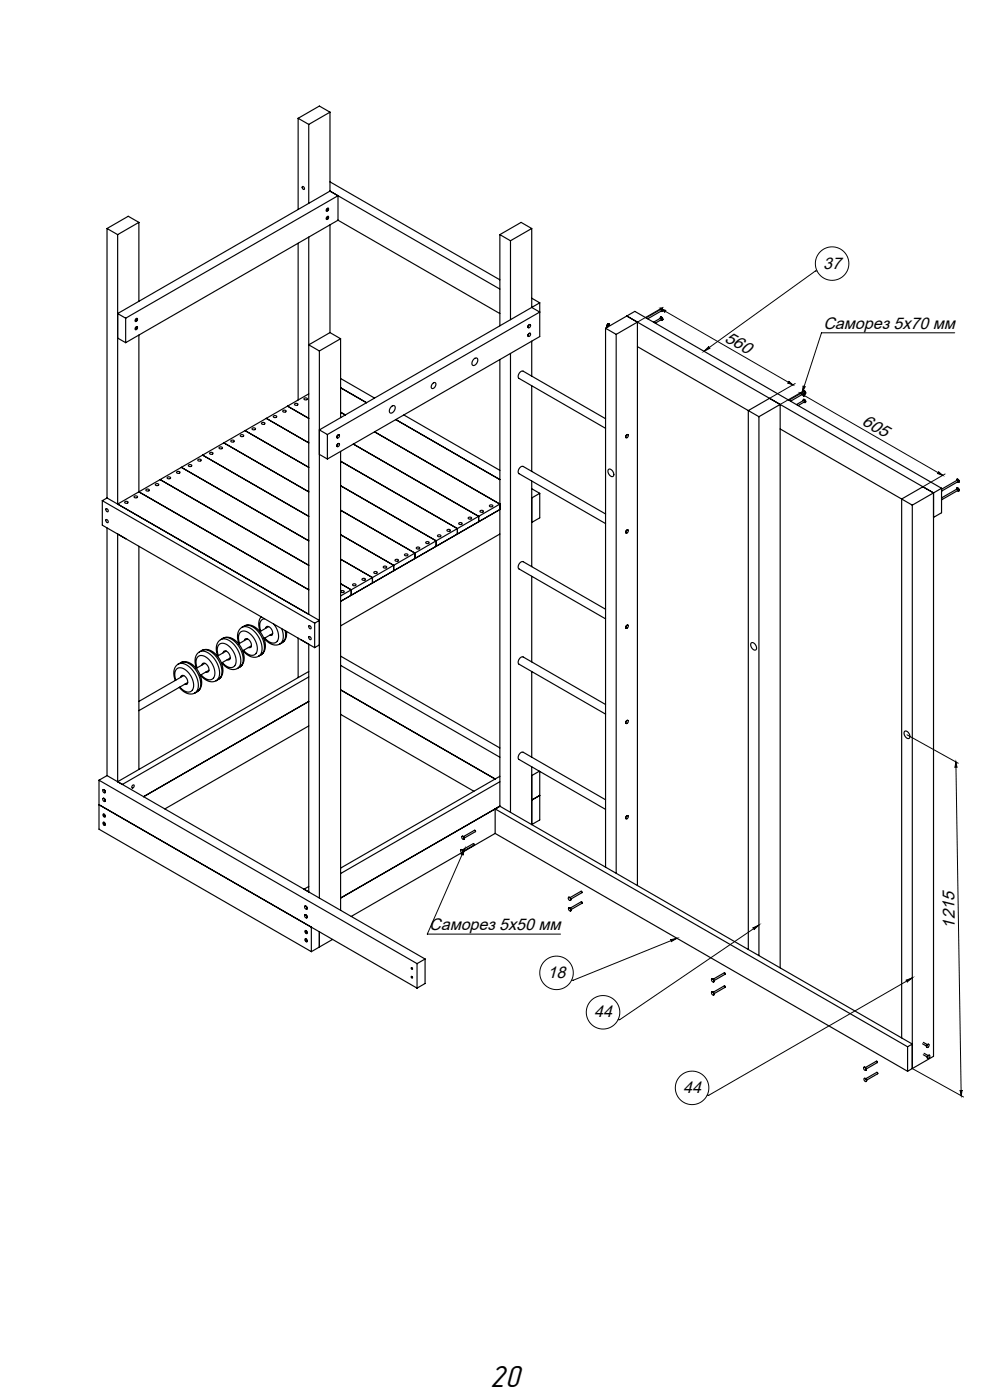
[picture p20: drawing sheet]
<svg xmlns="http://www.w3.org/2000/svg" width="297mm" height="420mm" viewBox="0 0 297 420" stroke-linecap="round" stroke-linejoin="round" font-family="sans-serif">
<defs><g id="words">
<text font-size="9.5" x="146.8" y="416.1">20</text>
<g font-size="5.1">
<text x="216.9" y="102.2" transform="rotate(30 216.9 102.2)">560</text>
<text x="258.1" y="127.2" transform="rotate(30 258.1 127.2)">605</text>
<text x="286.2" y="278.6" transform="rotate(-91 286.2 278.6)">1215</text>
</g>
<g font-size="5">
<text x="246.7" y="80.6">37</text>
<text x="246.8" y="98.7">Саморез 5х70 мм</text>
<text x="128.6" y="279.1">Саморез 5х50 мм</text>
<text x="164.1" y="293.4">18</text>
<text x="178.1" y="305.2">44</text>
<text x="204.7" y="327.9">44</text>
</g>
</g></defs>
<g fill="none" stroke="#000" stroke-width=".35">
<path d="M89.4 35.5l3.1 1.8M89.4 35.5v27.3M92.5 37.3v23.7M98.9 33.7l-3.2-1.9-6.3 3.7M98.9 33.7l-6.4 3.6M98.9 33.7v23.6M90.6 56h.3l.3 .3a.35 .35 0 0 1-.2 .6 .35 .35 0 0 1-.4-.5zM98.9 57.3l50.9 29.4M98.9 54.6l50.9 29.3M98.9 57.3l-63.6 36.8 2.4 1.4M32.1 68.6v80.8M32.1 68.6l3.2 1.8"/>
<path d="M35.3 70.4v80.8l31.8-18.3M41.6 66.7l-6.3 3.7M41.6 66.7v23.7M41.6 66.7l-3.2-1.8-6.3 3.7M89.4 73v47M92.5 71.1v113.2M98 65a.32 .32 0 0 1 .5 .1 .32 .32 0 0 1-.1 .4 .38 .38 0 0 1-.7 .2 .38 .38 0 0 1 .2-.6zM98 62.6a.32 .32 0 0 1 .5 0 .32 .32 0 0 1-.1 .5 .38 .38 0 0 1-.7 .2 .38 .38 0 0 1 .2-.6zM98.9 67.5v32.3M101.3 66.1l48.5 28M101.3 66.1v-7.4l-63.6 36.8M101.3 66.1l-63.6 36.7"/>
<path d="M149.8 70.4l3.2 1.8M149.8 70.4v27.3M153 72.2v23.7M159.4 68.6l-3.2-1.9-6.4 3.7M159.4 68.6l-6.4 3.6M159.4 68.6v23.6M37.7 95.5v7.3M40.8 95.6a.32 .32 0 0 1 .4 .1 .32 .32 0 0 1-.1 .4 .38 .38 0 0 1-.6 .3 .38 .38 0 0 1 .2-.7zM40.8 98.1a.32 .32 0 0 1 .4 0 .32 .32 0 0 1-.1 .5 .38 .38 0 0 1-.6 .2 .38 .38 0 0 1 .2-.6zM98.9 99.8l-6.4 3.7 3.2 1.8M98.9 99.8l3.2 1.8M158.5 97.6a.34 .34 0 0 1 .5-.1 .34 .34 0 0 1-.1 .6 .35 .35 0 0 1-.6 .2 .35 .35 0 0 1 .1-.6z"/>
<path d="M158.9 97.4l-.6 .2-.1 .5 .2 .2M159.4 92.2l2.4 1.4-63.7 36.8M159.4 89.5l2.4 1.3M159.4 92.2l-63.7 36.8 2.4 1.4M161.8 90.8l-2.4 1.4M161.8 90.8v10.2l-63.7 36.7M181.5 98.5l3.2 1.8M181.5 98.5l8.8-5.1 91.9 53.1M181.5 98.5v161.7M182.5 97.2l-.6 .2 .1 .7M182.6 97.5a.32 .32 0 0 0-.3-.4 .32 .32 0 0 0-.3 .4l-.1 .4 .2 .2M182.9 97.7l-.6-.3-.2 .3 .3 .3"/>
<path d="M187.9 94.8l91.9 53.1M193.6 95.4l4.5-2.6 .2 .1v.3l-4.2 2.4M195.9 96.7l2.4-1.3v.4l-1.9 1.1M197.9 92.9a.32 .32 0 0 1 .2-.4 .32 .32 0 0 1 .4 .3 .32 .32 0 0 1 .1 .5 .32 .32 0 0 1-.5 0M197.9 95.5a.32 .32 0 0 1 .2-.4 .32 .32 0 0 1 .4 .3 .32 .32 0 0 1 .1 .5 .32 .32 0 0 1-.5 0M198 92.5l.6 .3-.1 .6M198 95.1l.6 .3-.1 .6M35.3 101.4l2.4 1.4M41.6 100.5v47.1l50.9 29.3M91.2 119.5l.2-.1a.44 .44 0 0 1 .6-.1 .44 .44 0 0 1 0 .7 .44 .44 0 0 1-.6-.1zM92.5 118.2l-25.4 14.7M95.7 105.3v164.1"/>
<path d="M102.1 101.6l-6.4 3.7M102.1 101.6v23.7M102.1 116.3l7.7 4.5M102.1 113.6l10.2 5.8M129.7 115.1a.56 .56 0 0 1 .8-.3 .56 .56 0 0 1 .1 .9l-.3 .5a.59 .59 0 0 1-.9 .3 .59 .59 0 0 1 0-1zM142 107.7a.68 .68 0 0 1 1-.2 .68 .68 0 0 1 .1 1l-.3 .6a.75 .75 0 0 1-1.1 .5 .75 .75 0 0 1-.1-1.2zM149.8 107.9v134M153 106v137.7M158.6 100.1a.32 .32 0 0 1 .4 .1 .32 .32 0 0 1-.1 .4 .38 .38 0 0 1-.6 .3 .38 .38 0 0 1 .2-.7zM158.9 100l-.6 .3 .1 .6M159.4 102.4v10.4M159.4 115.7v25.7"/>
<path d="M184.7 100.3v161.7M184.7 100.3l6.3-3.7v169.1M191 104l36.4 21M230.6 119.5l-6.3 3.7v161.6M240.7 117.6a.32 .32 0 0 1 .3-.4 .32 .32 0 0 1 .3 .3 .32 .32 0 0 1 .1 .5 .32 .32 0 0 1-.5 0M240.8 119.9l.6 .2-.1 .7M240.8 117.2l.6 .3-.1 .7M56.5 139.5l.2-.1a.44 .44 0 0 1 .6 0 .44 .44 0 0 1 0 .6 .44 .44 0 0 1-.6-.1zM59.3 137.9l.2-.1a.44 .44 0 0 1 .7-.1 .44 .44 0 0 1 0 .7 .44 .44 0 0 1-.7-.1zM60.7 136.5l31.8 18.4M62.9 135.8l.2-.1a.44 .44 0 0 1 .6 0 .44 .44 0 0 1 0 .6 .44 .44 0 0 1-.6 0zM65.7 134.2l.2-.1a.44 .44 0 0 1 .6-.1 .44 .44 0 0 1 0 .7 .44 .44 0 0 1-.6-.1z"/>
<path d="M67.1 132.9l25.4 14.7M69.2 132.2l.2-.1a.44 .44 0 0 1 .7-.1 .44 .44 0 0 1 0 .7 .44 .44 0 0 1-.7-.1zM72.1 130.5l.2-.1a.44 .44 0 0 1 .6 0 .44 .44 0 0 1 0 .6 .44 .44 0 0 1-.6 0zM73.4 129.2l19.1 11M75.6 128.5l.2-.1a.44 .44 0 0 1 .6-.1 .44 .44 0 0 1 0 .7 .44 .44 0 0 1-.6-.1zM78.4 126.9l.2-.1a.44 .44 0 0 1 .7-.1 .44 .44 0 0 1 0 .6 .44 .44 0 0 1-.7 0zM79.8 125.5l12.7 7.4M82 124.8l.2-.1a.44 .44 0 0 1 .6 0 .44 .44 0 0 1 0 .6 .44 .44 0 0 1-.6-.1zM84.8 123.2l.2-.1a.44 .44 0 0 1 .6-.1 .44 .44 0 0 1 0 .7 .44 .44 0 0 1-.6-.1zM86.2 121.8l6.3 3.7M88.3 121.2l.2-.2a.44 .44 0 0 1 .7 0 .44 .44 0 0 1 0 .6 .44 .44 0 0 1-.7 0zM95.7 136.3l2.4 1.4"/>
<path d="M98.1 130.4v7.3M101 134h.1M101.3 130.6a.32 .32 0 0 1 .5 0 .32 .32 0 0 1-.2 .5 .38 .38 0 0 1-.3 .3 .38 .38 0 0 1-.4-.3 .38 .38 0 0 1 .3-.4zM101.3 133.2a.32 .32 0 0 1 .5 0 .32 .32 0 0 1-.2 .5 .38 .38 0 0 1-.6 .2 .38 .38 0 0 1 .2-.6zM101.6 133l-.6 .3v.7M101.6 130.4l-.6 .4 .1 .6M101.6 133v.1M101.6 130.4v.1M102.1 135.4v137.7M102.1 138.4l35 20.2v1.6l12.7-7.3-47.7 27.5 3.2-1.8v-1.7l-3.2-1.8M102.1 123.7l1.4 .8M105.9 133.2l37.5 21.7"/>
<path d="M112.3 129.5l37.5 21.7-6.4 3.7M117.3 122a.68 .68 0 0 1 1-.2 .68 .68 0 0 1 .1 1l-.3 .6a.75 .75 0 0 1-1.1 .5 .75 .75 0 0 1-.2-1.2zM118.6 125.9l31.2 18M121 124.5l28.8 16.6M181.5 125.6l-24.7-14.2a1.44 1.44 0 0 0-1.3 2.1l26 15M187.8 130.5a.32 .32 0 0 1 .5 0 .32 .32 0 0 1-.1 .5 .38 .38 0 0 1-.4 .4 .38 .38 0 0 1-.4-.4 .38 .38 0 0 1 .3-.4zM188.2 130.4l-.6 .3 .1 .6M227.4 125v161.7M227.4 125l6.4-3.7v169.1M233.8 128.7l36.4 21M236.4 120.1l4.5-2.6 .3 .1v.3l-4.3 2.5M238.7 121.4l2.4-1.2 .1 .3-2 1.2"/>
<path d="M240.7 120.2a.32 .32 0 0 1 .3-.4 .32 .32 0 0 1 .3 .4 .32 .32 0 0 1 .1 .4 .32 .32 0 0 1-.5 .1M30.7 150.2v7.4l63.6 36.7M30.7 150.2l63.6 36.7M31.8 155.9l.6 .3a.35 .35 0 0 1-.2 .6 .35 .35 0 0 1-.4-.4zM31.8 152.6l.6 .4a.35 .35 0 0 1-.2 .6 .35 .35 0 0 1-.4-.4zM32.1 158.4v74.3M32.1 149.4l63.6 36.7-1.4 .8M32.1 149.4l-1.4 .8M37.4 150.5l.2-.1a.44 .44 0 0 1 .7 0 .44 .44 0 0 1 0 .6 .44 .44 0 0 1-.7 0zM40.2 148.9l.2-.1a.44 .44 0 0 1 .7-.1 .44 .44 0 0 1 0 .7 .44 .44 0 0 1-.7-.1zM43.8 146.9l.2-.1a.44 .44 0 0 1 .6-.1 .44 .44 0 0 1 0 .6 .44 .44 0 0 1-.6 0zM46.6 145.2l.2-.1a.44 .44 0 0 1 .6 0 .44 .44 0 0 1 0 .6 .44 .44 0 0 1-.6 0z"/>
<path d="M48 143.9l44.5 25.7M50.1 143.2l.2-.1a.44 .44 0 0 1 .7-.1 .44 .44 0 0 1 0 .7 .44 .44 0 0 1-.7-.1zM53 141.6l.2-.1a.44 .44 0 0 1 .6-.1 .44 .44 0 0 1 0 .6 .44 .44 0 0 1-.6 0zM54.3 140.2l38.2 22M102.1 153.1l22.3 12.8v1.7M102.1 145.7l28.6 16.5v1.7M134 159l.2-.2a.44 .44 0 0 1 .6 0 .44 .44 0 0 1 0 .6 .44 .44 0 0 1-.6 0zM137.5 156.9l.2-.1a.44 .44 0 0 1 .7-.1 .44 .44 0 0 1 0 .7 .44 .44 0 0 1-.7-.1zM140.4 155.3l.2-.1a.44 .44 0 0 1 .6-.1 .44 .44 0 0 1 0 .7 .44 .44 0 0 1-.6-.1zM143.4 154.9l-31.8 18.4M143.4 154.9v1.6M143.9 153.2l.2-.1a.44 .44 0 0 1 .6 0 .44 .44 0 0 1 0 .6 .44 .44 0 0 1-.6 0z"/>
<path d="M146.7 151.6l.2-.1a.44 .44 0 0 1 .7-.1 .44 .44 0 0 1 0 .7 .44 .44 0 0 1-.7-.1zM159.4 144.3v25.7M159.4 146.6l2.4 1.4M161.8 148v7.4l-2.4 1.3M161.8 148l-2.4 1.4M181.5 154.2l-24.7-14.3a1.44 1.44 0 0 0-1.3 2.2l26 15M182.3 140.9a1.29 1.29 0 0 1 1.4 .6 1.29 1.29 0 0 1-.2 1.5 1.59 1.59 0 0 1-1.2-2.1zM187.8 159.1a.32 .32 0 0 1 .5 0 .32 .32 0 0 1-.1 .5 .38 .38 0 0 1-.4 .3 .38 .38 0 0 1-.4-.3 .38 .38 0 0 1 .3-.4zM188.2 159l-.6 .3 .1 .6M270.2 149.7v161.7M270.2 149.7l3.2 1.8M273.4 151.5v169.1"/>
<path d="M279.8 147.9v169l-7.8 4.5M279.8 147.9l-3.2-1.9-6.4 3.7M282.2 149.6v.3M282.2 149.4l4.7-2.8 .3 .2v.3l-5 2.8M282.2 147v.3M282.2 146.8l4.7-2.8 .3 .2v.3l-5 2.8M282.2 146.5l-8.8 5M282.2 146.5v7.3l-2.4 1.4M286.7 146.8a.32 .32 0 0 1 .3-.4 .32 .32 0 0 1 .3 .3 .32 .32 0 0 1 .1 .5 .32 .32 0 0 1-.5 0M286.7 144.2a.32 .32 0 0 1 .3-.5 .32 .32 0 0 1 .3 .4 .32 .32 0 0 1 .1 .5 .32 .32 0 0 1-.5 0M286.8 146.4l.5 .2 .1 .7M286.8 143.8l.5 .1 .1 .8"/>
<path d="M287.4 147.3h-.1M287.4 144.7h-.1M35.3 160.2v74.3M37.7 161.6h.1M41.6 163.9v66.9M102.1 167.8l9.5 5.5M102.1 160.4l15.9 9.2v1.6M102.2 177.3l.2-.1a.44 .44 0 0 1 .6 0 .44 .44 0 0 1 0 .6 .44 .44 0 0 1-.6-.1zM105.7 175.3l.2-.1a.44 .44 0 0 1 .7-.1 .44 .44 0 0 1 0 .7 .44 .44 0 0 1-.7-.1zM108.6 173.6l.1-.1a.44 .44 0 0 1 .7 0 .44 .44 0 0 1 0 .6 .44 .44 0 0 1-.7 0zM111.6 173.3v1.6M111.6 173.3l-9.5 5.5"/>
<path d="M112.1 171.6l.2-.1a.44 .44 0 0 1 .6-.1 .44 .44 0 0 1 0 .7 .44 .44 0 0 1-.6-.1zM114.9 170l.2-.1a.44 .44 0 0 1 .7-.1 .44 .44 0 0 1 0 .7 .44 .44 0 0 1-.7-.1zM118.5 167.9l.1-.1a.44 .44 0 0 1 .7 0 .44 .44 0 0 1 0 .6 .44 .44 0 0 1-.7-.1zM121.3 166.3l.2-.1a.44 .44 0 0 1 .6-.1 .44 .44 0 0 1 0 .7 .44 .44 0 0 1-.6-.1zM124.8 164.3l.2-.2a.44 .44 0 0 1 .7 0 .44 .44 0 0 1 0 .6 .44 .44 0 0 1-.7 0zM127.6 162.6l.2-.1a.44 .44 0 0 1 .7 0 .44 .44 0 0 1 0 .6 .44 .44 0 0 1-.7-.1zM131.2 160.6l.2-.1a.44 .44 0 0 1 .6-.1 .44 .44 0 0 1 0 .7 .44 .44 0 0 1-.6-.1zM149.8 160.2l-47.7 27.6M159.4 172.9v25.7M53.4 199.2a3.7 3.7 0 0 1 4.2 1.8 5.7 5.7 0 0 1 1.2 6.6l-.4 .3M53.4 199.2a3.9 3.9 0 0 0-.9 4.9M54.1 198.8a3.7 3.7 0 0 1 4.2 1.8 5.7 5.7 0 0 1 1.2 6.6l-.4 .3"/>
<path d="M54.1 198.8l-.7 .4M54.1 198.8a4 4 0 0 1 5 2.1 4.9 4.9 0 0 1 .4 6.3l-.4 .3M59.8 195.6a3.7 3.7 0 0 1 4.2 1.7 5.7 5.7 0 0 1 1.2 6.6l-.4 .3M59.8 195.6a3.9 3.9 0 0 0-.9 4.9M60.5 195.2a3.7 3.7 0 0 1 4.2 1.7 5.7 5.7 0 0 1 1.2 6.6l-.4 .3M60.5 195.2l-.7 .4M60.5 195.2a4 4 0 0 1 5 2.1 4.9 4.9 0 0 1 .3 6.3l-.3 .2M60.5 199.5a.77 .77 0 0 1 .7-.6 .77 .77 0 0 1 .8 .5l.6 1a.75 .75 0 0 1 0 .9 .75 .75 0 0 1-.9 .3M61.4 199l-2.6 1.5M65.4 196.7a2.49 2.49 0 0 1 1.1-3.7 5.2 5.2 0 0 1 3.9 6.7 2.11 2.11 0 0 1-3.2-.4l-.6-.5M66.1 191.9a3.7 3.7 0 0 1 4.3 1.8 5.7 5.7 0 0 1 1.1 6.5l-.4 .3M66.1 191.9a3.9 3.9 0 0 0-.8 4.9"/>
<path d="M66.5 198.9a3.9 3.9 0 0 0 4.6 1.6M66.8 191.5a3.7 3.7 0 0 1 4.3 1.7 5.7 5.7 0 0 1 1.1 6.6l-.4 .3M66.8 191.5l-.7 .4M66.9 191.5a4 4 0 0 1 5 2.1 4.9 4.9 0 0 1 .3 6.3l-.4 .2M66.9 195.8a.77 .77 0 0 1 .7-.6 .77 .77 0 0 1 .8 .6l.5 .9a.75 .75 0 0 1 .1 .9 .75 .75 0 0 1-.9 .3M67.8 195.3l-2.6 1.5M69 197.4l-2.6 1.5M71.8 193a2.49 2.49 0 0 1 1.1-3.7 5.2 5.2 0 0 1 3.8 6.7 2.11 2.11 0 0 1-3.2-.3l-.5-.6M72.5 188.2a3.7 3.7 0 0 1 4.2 1.8 5.7 5.7 0 0 1 1.2 6.6l-.4 .3M72.5 188.2a3.9 3.9 0 0 0-.9 4.9M72.8 195.2a3.9 3.9 0 0 0 4.7 1.7M73.2 187.8a3.7 3.7 0 0 1 4.2 1.8 5.7 5.7 0 0 1 1.2 6.6l-.4 .3"/>
<path d="M73.2 187.8l-.7 .4M73.2 187.8a4 4 0 0 1 5 2.1 4.9 4.9 0 0 1 .4 6.3l-.4 .3M73.2 192.2h.1a.77 .77 0 0 1 .7-.6 .77 .77 0 0 1 .7 .5l.6 1a.75 .75 0 0 1 0 .9 .75 .75 0 0 1-.9 .3M74.1 191.7l-2.6 1.5M75.3 193.7l-2.6 1.5M78.2 196.5l-.7 .4M78.3 185l-.5 .9-.2 1 .4 2.5M79.2 191.5a3.9 3.9 0 0 0 4.7 1.7M79.3 185.6h-.1a2.09 2.09 0 0 0-1.3 3l.3 .7M79.6 188.5a.77 .77 0 0 1 .7-.6 .77 .77 0 0 1 .8 .5l.5 1a.75 .75 0 0 1 .1 .9 .75 .75 0 0 1-.9 .3M80.5 188l-2.6 1.5M81.7 190.1l-2.6 1.5"/>
<path d="M82 187.2a4.7 4.7 0 0 1 1 5.3 2.62 2.62 0 0 1-3.6-1.1M84.4 188.6a3.8 3.8 0 0 1-.5 4.6M84.6 192.8l-.7 .4M85.5 189.2l.1 1.1a2.61 2.61 0 0 1-1 2.5M85.9 189.4l-.2 2-.4 .7-.7 .7M89.4 191.4v11.9M90.1 191.9h.1M92.5 193.3v74.3M92.6 187.7l.6 .4a.35 .35 0 0 1-.1 .6 .35 .35 0 0 1-.5-.4zM92.6 191l.6 .3a.35 .35 0 0 1-.1 .6 .35 .35 0 0 1-.5-.4zM94.3 186.9v7.4M95.7 193.5l-1.4 .8"/>
<path d="M102.1 199.6l47.7 27.6M102.1 196.8l47.7 27.6M181.5 182.8l-24.7-14.3a1.44 1.44 0 0 0-1.3 2.2l26 15M187.8 187.7a.32 .32 0 0 1 .5 0 .32 .32 0 0 1-.1 .5 .38 .38 0 0 1-.4 .3 .38 .38 0 0 1-.4-.3 .38 .38 0 0 1 .3-.4zM188.2 187.6l-.6 .2 .1 .7M225.1 192.9a1.29 1.29 0 0 1 1.4 .6 1.29 1.29 0 0 1-.2 1.5 1.59 1.59 0 0 1-1.2-2.1zM52.7 204a2.49 2.49 0 0 1 1.1-3.7 5.2 5.2 0 0 1 3.8 6.7 2.11 2.11 0 0 1-3.2-.3l-.5-.6M53.7 206.2a3.9 3.9 0 0 0 4.7 1.7M54.2 203.2a.77 .77 0 0 1 .7-.6 .77 .77 0 0 1 .7 .5l.6 1a.75 .75 0 0 1 0 .9 .75 .75 0 0 1-.8 .3M55.1 202.7l-13.5 7.7M56.3 204.8l-14.7 8.4M59.1 200.4a2.49 2.49 0 0 1 1.1-3.7 5.2 5.2 0 0 1 3.8 6.7 2.11 2.11 0 0 1-3.2-.4l-.5-.6"/>
<path d="M59.1 207.5l-.7 .4M60.1 202.5a3.9 3.9 0 0 0 4.7 1.7M62.6 201.1l-2.6 1.5M65.5 203.8l-.7 .4M71.8 200.1l-.7 .4M92.5 203.1l-55.8 32.2-1.4-.8M92.5 210.4l-49.5 28.6M92.5 201.5l-57.2 33M92.5 217.8l-43.1 24.9M102.1 214.3l39.9 23.1M102.1 207l46.3 26.7M159.4 201.5v25.7"/>
<path d="M181.5 211.3l-24.7-14.2a1.44 1.44 0 0 0-1.3 2.2l26 14.9M187.8 216.2a.32 .32 0 0 1 .5 .1 .32 .32 0 0 1-.1 .5 .38 .38 0 0 1-.4 .3 .38 .38 0 0 1-.4-.4 .38 .38 0 0 1 .3-.4zM188.2 216.1l-.6 .3 .1 .7M271.1 219.4a1.29 1.29 0 0 1 1.3 .7 1.29 1.29 0 0 1-.1 1.5 1.59 1.59 0 0 1-1.2-2.2zM29.7 234.1v14.7l63.6 36.7M29.7 234.1l95.3 55M30.8 239.6h.5a.44 .44 0 0 1 .3 .6 .44 .44 0 0 1-.5 .3 .44 .44 0 0 1-.3-.6zM30.8 237h.5a.44 .44 0 0 1 .3 .5 .44 .44 0 0 1-.5 .4 .44 .44 0 0 1-.3-.6zM30.9 239.5l.6 .3-.1 .6M30.9 236.9l.6 .3-.1 .6M32.1 232.7l-2.4 1.4M32.1 232.7l95.3 55"/>
<path d="M39.7 235.7a.34 .34 0 0 1 .5-.1 .34 .34 0 0 1-.1 .5 .35 .35 0 0 1-.6 .3 .35 .35 0 0 1 .1-.6zM149.8 234.5l-47.7 27.6M149.8 232.9l-47.7 27.5M159.4 230v17.4l2.4-1.4v-14.6M161.6 231.4l-2.2 1.3M161.8 238.6l-2.4 1.4M181.5 239.9l-24.7-14.2a1.44 1.44 0 0 0-1.3 2.1l26 15M29.7 241.4l95.3 55M30.9 244.3a.45 .45 0 0 1 .6 .2 .45 .45 0 0 1-.3 .6l-.3-.4zM30.9 246.7a.45 .45 0 0 1 .6 .3 .45 .45 0 0 1-.3 .6l-.3-.4zM138.1 255h.4a.44 .44 0 0 1 .4 .5 .44 .44 0 0 1-.6 .4 .44 .44 0 0 1-.3-.6zM138.1 254.9l.5 .1 .2 .5"/>
<path d="M138.4 255.8l-33.1 19.1M138.4 251h.4a.44 .44 0 0 1 .4 .5 .44 .44 0 0 1-.5 .4 .44 .44 0 0 1-.3-.6zM138.5 250.9l.6 .3-.1 .6M138.6 255l3.3-1.9 .2 .1v.3l-3.3 1.9M138.8 255.5l-.1 .3M138.9 251l3.3-1.9 .3 .1v.3l-3.3 1.9M148.4 250l-9.6 5.5M148.4 242.7l123.6 71.3M148.4 250l123.6 71.4M148.4 242.7v7.3M149.8 241.9l-47.7 27.5M149.8 241.9l123.6 71.3-1.4 .8"/>
<path d="M149.8 241.9l-1.4 .8M187.8 244.8a.32 .32 0 0 1 .5 .1 .32 .32 0 0 1-.1 .4 .38 .38 0 0 1-.4 .4 .38 .38 0 0 1-.4-.4 .38 .38 0 0 1 .3-.4zM188.2 244.7l-.6 .3 .1 .6M91.3 271.9h.4a.44 .44 0 0 1 .4 .6 .44 .44 0 0 1-.5 .3 .44 .44 0 0 1-.3-.6zM91.3 274.5h.4a.44 .44 0 0 1 .4 .6 .44 .44 0 0 1-.5 .3 .44 .44 0 0 1-.3-.6zM91.4 271.8l.6 .3-.1 .7M91.4 274.5l.6 .2-.1 .7M91.4 279.2a.45 .45 0 0 1 .6 .3 .45 .45 0 0 1-.2 .6l-.4-.4zM92.5 265.9l-1.4 .9M93.3 278.2v7.3M95.7 279.5v4.6M170.3 269.3h.5a.44 .44 0 0 1 .3 .5 .44 .44 0 0 1-.5 .4 .44 .44 0 0 1-.3-.6z"/>
<path d="M170.4 269.2l.6 .3-.1 .6M170.4 272.4l.4 .1a.44 .44 0 0 1 .4 .5 .44 .44 0 0 1-.6 .3 .44 .44 0 0 1-.2-.6zM170.5 272.4l.6 .2-.1 .7M170.8 269.3l3.4-1.9 .2 .1v.3l-3.3 1.9M170.9 272.4l3.3-1.9 .3 .2v.3l-3.3 1.9M91.4 281.7a.45 .45 0 0 1 .6 .2 .45 .45 0 0 1-.2 .6l-.4-.4zM99.7 281.8l-6.4 3.7M125 289.1v7.3M127.4 287.7v7.4l-2.4 1.3M127.4 287.7l-2.4 1.4M213.3 293.7l.4 .1a.44 .44 0 0 1 .4 .5 .44 .44 0 0 1-.6 .3 .44 .44 0 0 1-.3-.6zM213.3 297.7h.4a.44 .44 0 0 1 .4 .5 .44 .44 0 0 1-.6 .3 .44 .44 0 0 1-.3-.5z"/>
<path d="M213.3 293.7l.6 .2v.7M213.3 297.6l.6 .3v.6M213.8 293.7l3.3-1.9 .2 .2v.3l-3.3 1.9M213.8 297.7l3.3-1.9 .2 .1v.3l-3.3 1.9M272 314v7.4M276.5 313.1l1.2 .7M276.7 316.4l1.2 .7M276.7 312.7l1.2 .7M277 316l1.1 .7M278 313.4a.32 .32 0 0 1 .5 .1 .32 .32 0 0 1-.2 .4 .38 .38 0 0 1-.3 .4 .38 .38 0 0 1-.4-.4 .38 .38 0 0 1 .3-.4zM278.2 316.7a.32 .32 0 0 1 .5 0 .32 .32 0 0 1-.1 .5 .38 .38 0 0 1-.4 .4 .38 .38 0 0 1-.4-.4 .38 .38 0 0 1 .3-.4zM278.3 313.3l-.5 .3v.6"/>
<path d="M278.6 316.6l-.6 .3 .1 .6M258.9 320.2l.4 .1a.44 .44 0 0 1 .4 .5 .44 .44 0 0 1-.6 .3 .44 .44 0 0 1-.3-.5zM258.9 320.2l.6 .3-.1 .6M259 323.6h.4a.44 .44 0 0 1 .4 .6 .44 .44 0 0 1-.6 .3 .44 .44 0 0 1-.3-.6zM259 323.5l.6 .3v.7M259.4 320.3l3.3-1.9 .2 .1v.3l-3.3 1.9M259.5 323.6l3.3-1.9 .2 .1v.3l-3.3 1.9"/>
<circle cx="98" cy="62.9" r=".25"/>
<circle cx="98" cy="65.5" r=".25"/>
<circle cx="40.8" cy="96" r=".25"/>
<circle cx="40.8" cy="98.6" r=".25"/>
<circle cx="31.3" cy="244.7" r=".25"/>
<circle cx="31.3" cy="247.3" r=".25"/>
<circle cx="91.8" cy="279.6" r=".25"/>
<circle cx="91.8" cy="282.2" r=".25"/>
<circle cx="123.5" cy="290.6" r=".25"/>
<circle cx="123.5" cy="293.2" r=".25"/>
</g>
<g fill="none" stroke="#000" stroke-width=".3">
<path d="M198 92.6l1.6 .6-.3 .1v.4zM198 92.6l39.6 22.9M198.7 92.2l-7.7 4.4M244.9 81.3h-.5l-33.4 24.1M286.1 99.8h-39.9l-5.8 18M211 105.4l1.5-1.5a.32 .32 0 0 0-.1 .5 .32 .32 0 0 0 .4 0zM236.3 114.3l1.3 1.2-1.6-.6 .4-.2zM238.3 115.1l-7.7 4.4M239.7 117.9l1.7 .6-.4 .1v.4zM239.7 117.9l42.8 24.7M240.5 117.5l-6.7 3.8M240.7 115.7a.32 .32 0 0 0 .2 .4 .32 .32 0 0 0 .4-.2l-.9 1.9z"/>
<path d="M281.2 141.5l1.3 1.1-1.6-.6 .4-.1zM283.2 142.2l-6.6 3.8M271.8 220.4l15.4 8.6M286.5 228.6l.3 1.7-.2-.3-.4 .3zM286.5 228.6l1.6 100.1M139.3 254.6l-.6 2a.32 .32 0 0 0-.1-.4 .32 .32 0 0 0-.4 .1zM139.3 254.6l-11.2 25.6h39.9M225.6 278.4l1.8-.9-1.5 1.4a.32 .32 0 0 0 .1-.4 .32 .32 0 0 0-.4-.1zM227.4 277.5l-41.7 28.4h-.5M200.8 282l2.1-.5-1.8 1a.32 .32 0 0 0 .1-.4 .32 .32 0 0 0-.4-.1zM202.9 281.5l-31.1 12.6h-.5M271.5 294.1l1.9-.7-1.6 1.3a.32 .32 0 0 0 .1-.5 .32 .32 0 0 0-.4-.1z"/>
<path d="M273.4 293.4l-61 35.2h-.5M273.4 320.6l15.4 8.5M287.7 327l.4 .3 .3-.3-.3 1.7z"/>
<circle cx="249.4" cy="79.1" r="5"/>
<circle cx="166.8" cy="291.9" r="5"/>
<circle cx="180.7" cy="303.7" r="5"/>
<circle cx="207.4" cy="326.4" r="5"/>
</g>
<g fill="#000">
<path d="M-.1 58.2v.7zM-.1 159v1.2zM-.1 177.3v.9zM-.1 165.8v2.1zM-.1 60.1v.9zM211 105.4l1.5-1.5a.32 .32 0 0 0-.1 .5 .32 .32 0 0 0 .4 0zM200.8 282l2.1-.5-1.8 1a.32 .32 0 0 0 .1-.4 .32 .32 0 0 0-.4-.1zM225.6 278.4l1.8-.9-1.5 1.4a.32 .32 0 0 0 .1-.4 .32 .32 0 0 0-.4-.1zM271.5 294.1l1.9-.7-1.6 1.3a.32 .32 0 0 0 .1-.5 .32 .32 0 0 0-.4-.1zM139.3 254.6l-.6 2a.32 .32 0 0 0-.1-.4 .32 .32 0 0 0-.4 .1zM240.7 115.7a.32 .32 0 0 0 .2 .4 .32 .32 0 0 0 .4-.2l-.9 1.9z"/>
<path d="M239.7 117.9l1.7 .6-.4 .1v.4zM281.2 141.5l1.3 1.1-1.6-.6 .4-.1zM198 92.6l1.6 .6-.3 .1v.4zM236.3 114.3l1.3 1.2-1.6-.6 .4-.2z"/>
<path d="M286.5 228.6l.3 1.7-.2-.3-.4 .3zM287.7 327l.4 .3 .3-.3-.3 1.7z"/>
</g>
<use href="#words"/>
</svg>
